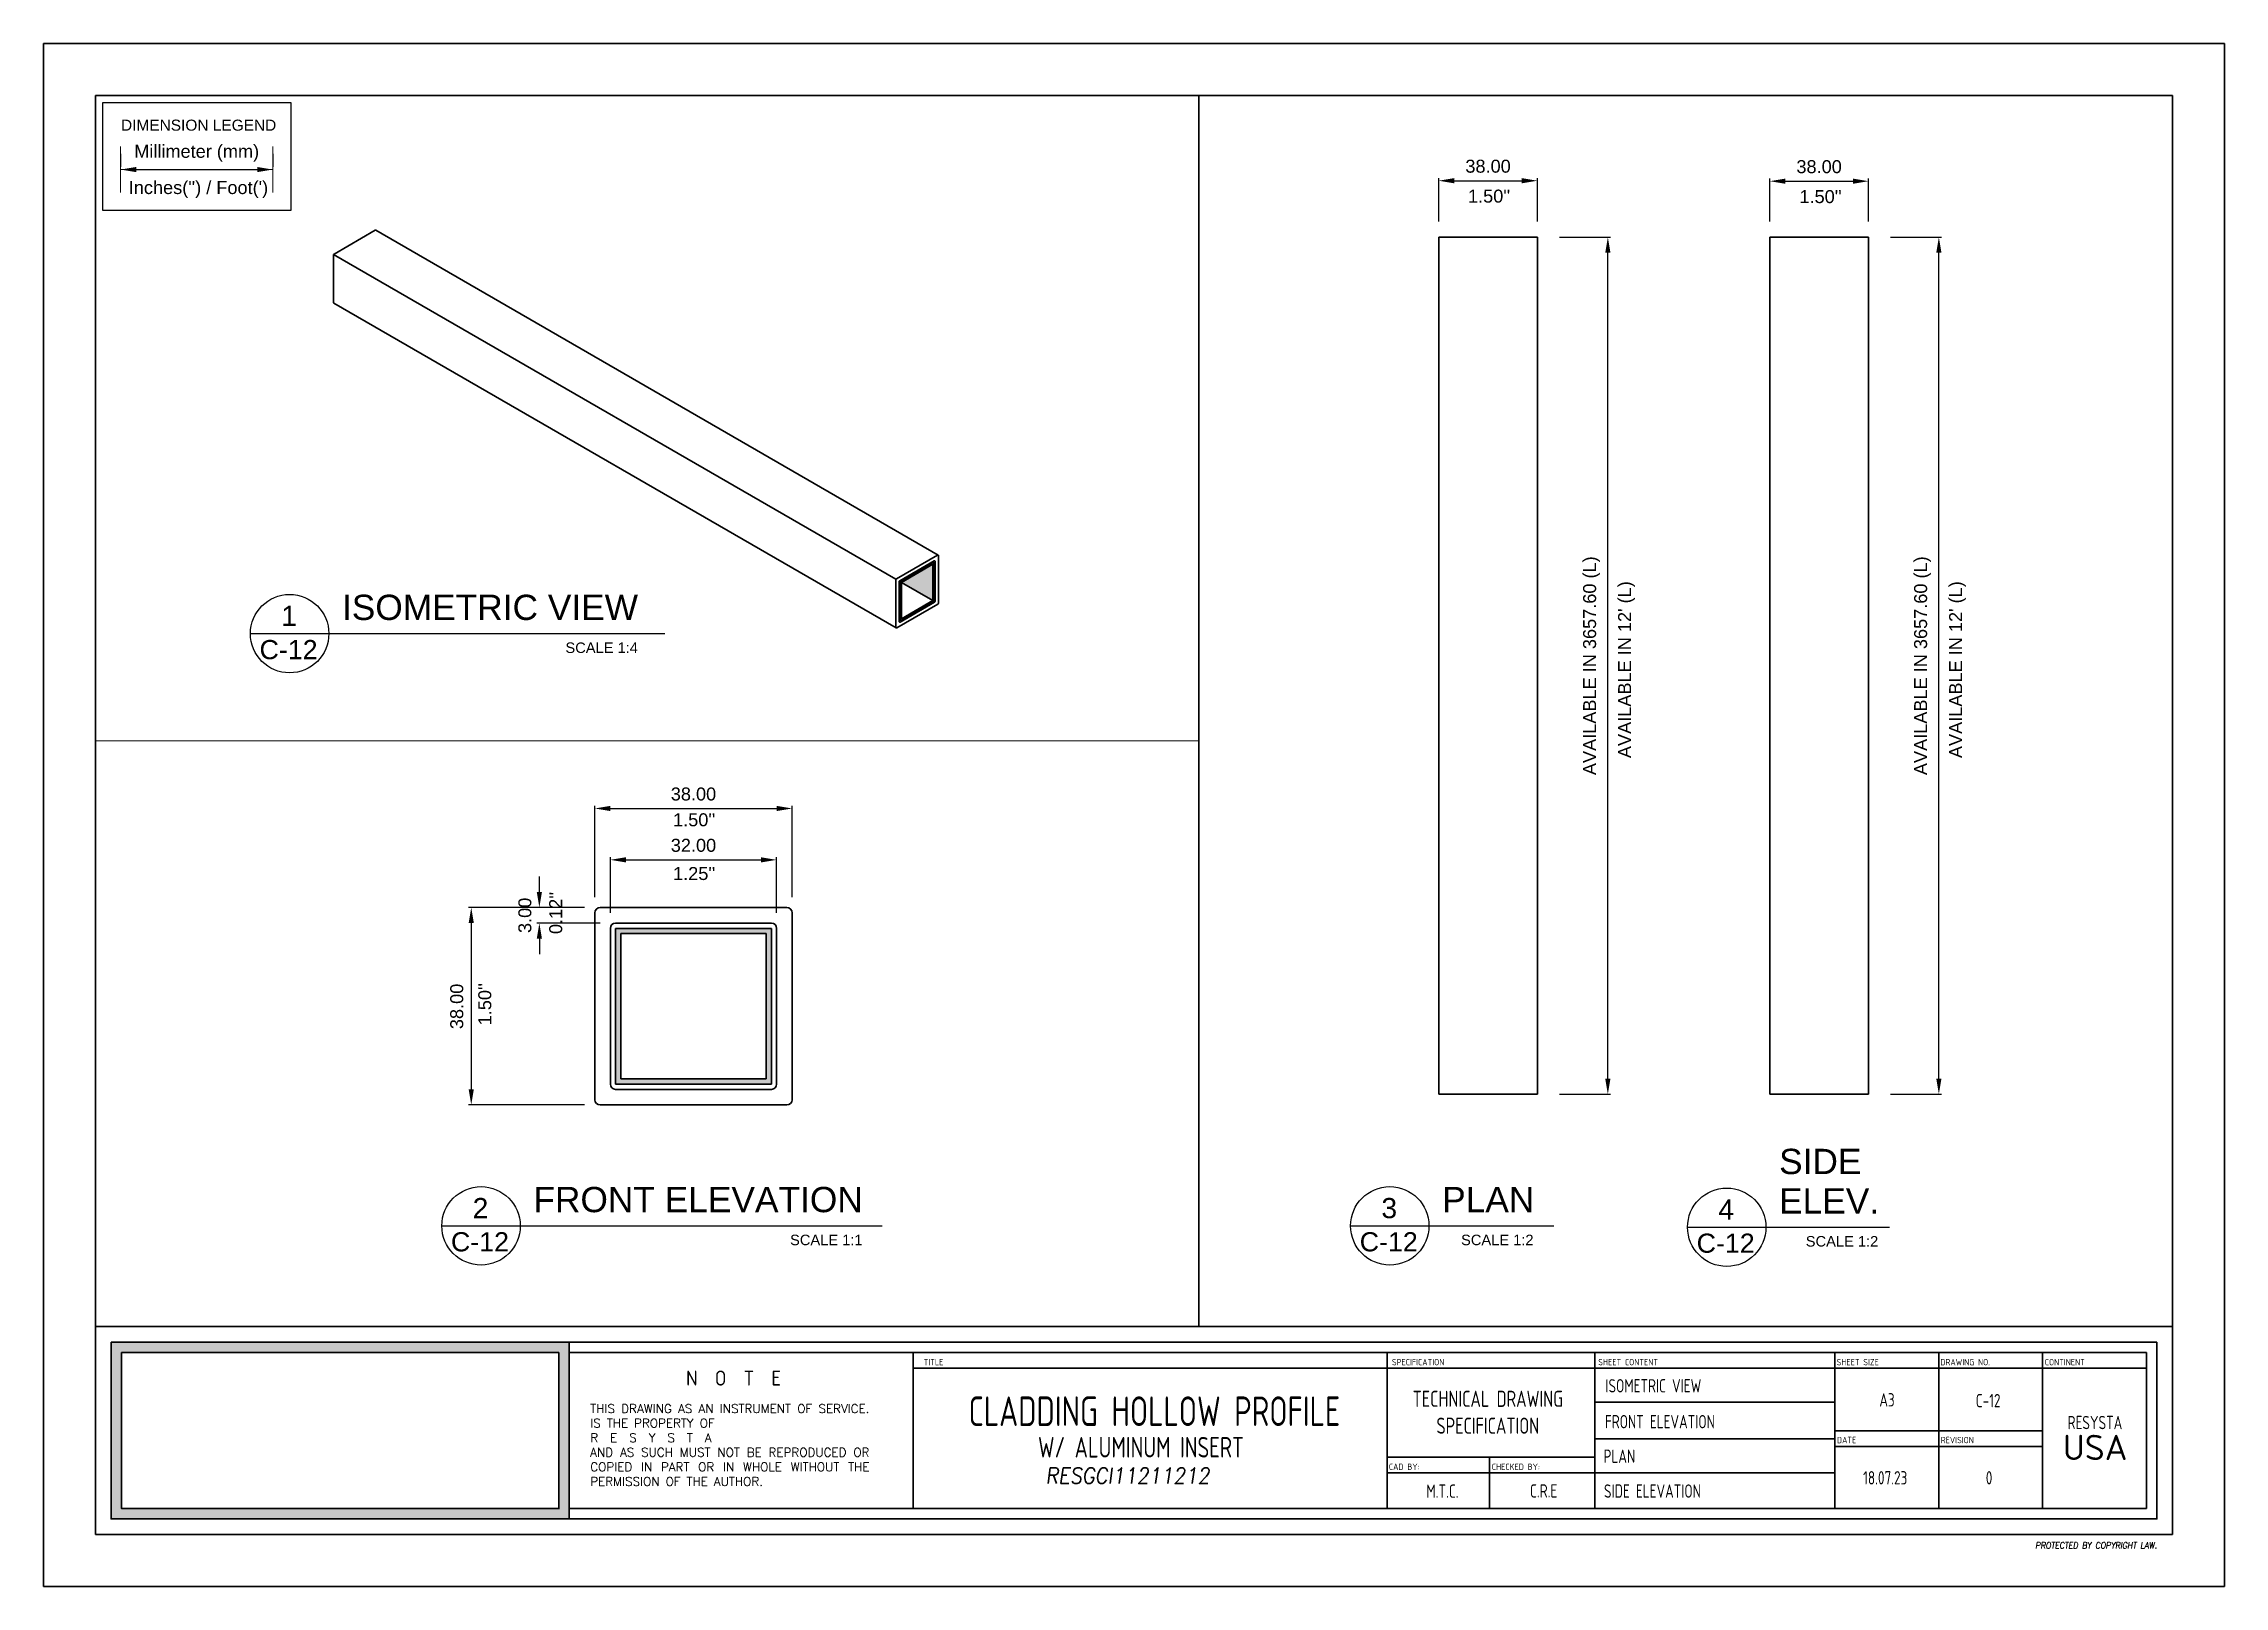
# Paper-space layout 'RESGCI11211212' of a CAD drawing. Header units: millimetres. Extents: x -5 to 415, y -5 to 292.
# The model-space entities are those that its viewports show. They can reach past a viewport. Long polylines and large blocks are cut down to what shows.
import ezdxf

# ---------------------------------------------------------------- set-up
doc = ezdxf.new("R2010")
doc.units = ezdxf.units.MM
doc.layers.add('DIMENSION LEGEND', color=12, linetype='Continuous')
doc.layers.add('Text', color=3, linetype='Continuous', lineweight=13)
doc.layers.add('Wall', color=4, linetype='Continuous', lineweight=30)
doc.styles.add('ARIAL', font='simplex.shx')
doc.styles.get("Standard").update_dxf_attribs({"font": 'arial.ttf'})
doc.styles.add('x2$0$WSA-text', font='romans.shx', dxfattribs={"width": 0.8, "height": 150})
doc.dimstyles.get("Standard").update_dxf_attribs({"dimtxt": 2.5, "dimasz": 3, "dimexe": 0.5, "dimexo": 3, "dimgap": 1.5, "dimtad": 1, "dimzin": 0, "dimdsep": 46, "dimtxsty": 'Standard', "dimcen": 0.09, "dimclrd": 1, "dimclre": 1, "dimclrt": 3, "dimadec": 0, "dimazin": 0, "dimtfac": 1, "dimtix": 1, "dimtofl": 0, "dimtmove": 0, "dimatfit": 3, "dimfxl": 1, "dimtolj": 1, "dimtzin": 0, "dimarcsym": 1})

psp = doc.layouts.new('RESGCI11211212')

# ---------------------------------------------------------------- texts
at = {"color": 3}
for s, height, p in [('ISOMETRIC VIEW', 4.865576, (52.4637, 181.0487)), ('1', 3.8873, (40.767, 179.8946)), ('C-12', 3.69294, (36.585, 173.4999)), ('SCALE 1:4  ', 2.019484, (95.5017, 174.6973)), ('SIDE', 4.86558, (329.2405, 74.3744)), ('FRONT ELEVATION', 4.865576, (89.3295, 67.0391)), ('PLAN', 4.86558, (264.347, 67.0391)), ('ELEV.', 4.86558, (329.2405, 66.7756)), ('2', 3.8873, (77.6328, 65.8851)), ('3', 3.8873, (252.6502, 65.8851)), ('4', 3.8873, (317.5437, 65.6216)), ('C-12', 3.69294, (73.4508, 59.4903)), ('C-12', 3.69294, (248.4682, 59.4903)), ('SCALE 1:1  ', 2.019484, (138.7622, 60.6877)), ('SCALE 1:2  ', 2.019484, (267.9906, 60.6877)), ('C-12', 3.69294, (313.3618, 59.2268)), ('SCALE 1:2  ', 2.019484, (334.3794, 60.4243))]:
    psp.add_text(s, height=height, dxfattribs=at).set_placement(p)
at = {"color": 3, "insert": (390.1241, 21.7467), "char_height": 4.865576, "width": 218.853288, "attachment_point": 5}
psp.add_mtext('{\\fISOCPEUR|b0|i0|c0|p34;USA}', dxfattribs=at)
at = {"layer": 'Text', "style": 'x2$0$WSA-text', "oblique": 8, "width": 0.9}
for s, height, p in [('RESGCI11211212', 3.034554, (187.9859, 14.795)), ('PROTECTED BY COPYRIGHT LAW.', 1.210144, (378.5956, 2.2751))]:
    psp.add_text(s, height=height, dxfattribs=at).set_placement(p)
at = {"layer": 'Text', "attachment_point": 5}
for s, insert, char_height, width, style in [('{\\Fisocp|c0;  TITLE}', (165.6658, 38.1737), 1.2288, 18.306915, 'ARIAL'), ('{\\Fisocp|c0; SPECIFICATION}', (259.3624, 38.1737), 1.2288, 18.306915, 'ARIAL'), ('{\\Fisocp|c0; SHEET CONTENT}', (299.7979, 38.1737), 1.2288, 18.306915, 'ARIAL'), ('{\\Fisocp|c0; SHEET SIZE}', (344.019, 38.1737), 1.2288, 18.306915, 'ARIAL'), ('{\\Fisocp|c0; DRAWING NO.}', (364.7144, 38.1737), 1.2288, 18.306915, 'ARIAL'), ('{\\Fisocp|c0; CONTINENT}', (383.9005, 38.1737), 1.2288, 18.306915, 'ARIAL'), ('{\\Fisocp|c0;  N  O  T  E}', (126.2212, 35.0994), 2.892481, 43.09278, 'ARIAL'), ('{\\Fisocp|c0;ISOMETRIC VIEW}', (305.0219, 33.6173), 2.56727, 88.826886, 'x2$0$WSA-text'), ('\\pxqj;{\\W1;\\C2;THIS DRAWING AS AN INSTRUMENT OF SERVICE. IS THE PROPERTY OF\\P\\C3;R  E  S  Y  S  T  A\\P\\C2;AND AS SUCH MUST NOT BE REPRODUCED OR COPIED IN PART OR IN WHOLE WITHOUT THE PERMISSION OF THE AUTHOR. }', (129.4071, 22.205), 1.6836511, 58.253908, 'x2$0$WSA-text'), ('{\\Fisocp|c0;CLADDING HOLLOW PROFILE}', (208.9243, 28.7152), 5.692757, 196.967959, 'x2$0$WSA-text'), ('{\\Fisocp|c0;TECHNICAL DRAWING SPECIFICATION}', (273.1475, 28.5213), 3.106396, 44.070299, 'x2$0$WSA-text'), ('{\\Fisocp|c0;A3 }', (350.0325, 30.9044), 2.56727, 88.826886, 'x2$0$WSA-text'), ('{\\Fisocp|c0;C-12}', (369.5002, 30.7618), 2.56727, 88.826886, 'x2$0$WSA-text'), ('{\\Fisocp|c0;FRONT ELEVATION}', (306.279, 26.7102), 2.56727, 88.826886, 'x2$0$WSA-text'), ('{\\Fisocp|c0;RESYSTA}', (390.0714, 26.5423), 2.56727, 88.826886, 'x2$0$WSA-text'), ('{\\Fisocp|c0;W/ ALUMINUM INSERT }', (206.327, 21.7867), 3.969912, 137.357958, 'x2$0$WSA-text'), ('{\\Fisocp|c0;PLAN}', (298.4799, 20.0584), 2.56727, 88.826886, 'x2$0$WSA-text'), ('{\\Fisocp|c0; DATE}', (341.8837, 23.1737), 1.2288, 18.306915, 'ARIAL'), ('{\\Fisocp|c0; REVISION}', (363.1983, 23.1737), 1.2288, 18.306915, 'ARIAL'), ('{\\Fisocp|c0; CAD BY:}', (256.6764, 18.0226), 1.2288, 18.306915, 'ARIAL'), ('{\\Fisocp|c0; CHECKED BY:}', (278.1756, 18.0226), 1.2288, 18.306915, 'ARIAL'), ('{\\Fisocp|c0;18.07.23}', (349.6804, 15.9044), 2.56727, 88.826886, 'x2$0$WSA-text'), ('{\\Fisocp|c0;0}', (369.6804, 15.9044), 2.56727, 88.826886, 'x2$0$WSA-text'), ('{\\Fisocp|c0;M.T.C.}', (264.3975, 13.3307), 2.56727, 88.826886, 'x2$0$WSA-text'), ('{\\Fisocp|c0;C.R.E}', (283.8999, 13.3817), 2.56727, 88.826886, 'x2$0$WSA-text'), ('{\\Fisocp|c0;SIDE ELEVATION}', (304.8435, 13.3485), 2.56727, 88.826886, 'x2$0$WSA-text')]:
    psp.add_mtext(s, dxfattribs=dict(at, insert=insert, char_height=char_height, width=width, style=style))
at = {"layer": 'Wall', "color": 5, "insert": (9.9103, 277.3722), "char_height": 2.128107, "width": 31.230696, "attachment_point": 1}
psp.add_mtext('{\\C3;DIMENSION LEGEND}', dxfattribs=at)
at = {"layer": 'Wall', "color": 3, "lineweight": 5, "char_height": 2.5, "attachment_point": 1}
for s, insert, width in [("Inches('') / Foot(')", (11.4068, 265.5473), 28.810895), ("1.50''", (269.3269, 263.8987), 8.849079), ("1.50''", (333.1611, 263.8048), 8.849079), ("1.50''", (116.2298, 143.8341), 8.849079), ("1.25''", (116.2298, 133.4872), 8.849079)]:
    psp.add_mtext(s, dxfattribs=dict(at, insert=insert, width=width))
at = {"layer": 'Wall', "color": 3, "lineweight": 5, "char_height": 2.5, "attachment_point": 1, "rotation": 90}
for s, insert, width in [("\\A1;AVAILABLE IN {\\A0;12' (L)}", (298.24, 154.4541), 67.810464), ("\\A1;AVAILABLE IN {\\A0;12' (L)}", (361.9954, 154.4541), 67.810464), ("0.12''", (92.375, 120.5837), 8.849079), ("1.50''", (78.7151, 103.0141), 8.849079)]:
    psp.add_mtext(s, dxfattribs=dict(at, insert=insert, width=width))

msp = doc.modelspace()

# ---------------------------------------------------------------- blocks, each defined once
blk = doc.blocks.new('*D27')
at = {"layer": 'Defpoints', "color": 0, "transparency": 16777216}
for p in [(282.69, 265.61), (263.69, 254.74), (282.69, 254.74)]:
    blk.add_point(p, dxfattribs=at)
at = {"layer": 'Wall', "color": 1, "lineweight": -2, "transparency": 16777216}
for p, q in [((263.69, 257.74), (263.69, 266.11)), ((266.69, 265.61), (279.69, 265.61)), ((282.69, 257.74), (282.69, 266.11))]:
    blk.add_line(p, q, dxfattribs=at)
at = {"layer": 'Wall', "color": 1, "transparency": 16777216}
for points in [[(266.69, 266.11), (266.69, 265.11), (263.69, 265.61)], [(279.69, 266.11), (279.69, 265.11), (282.69, 265.61)]]:
    blk.add_solid(points, dxfattribs=at)
at = {"layer": 'Wall', "color": 3, "transparency": 16777216, "insert": (273.19, 268.39), "char_height": 2.5, "attachment_point": 5}
blk.add_mtext('\\A1;38.00', dxfattribs=at)
blk = doc.blocks.new('*D28')
at = {"layer": 'Defpoints', "color": 0, "transparency": 16777216}
for p in [(9.83, 267.76), (39.13, 267.76), (39.13, 267.76)]:
    blk.add_point(p, dxfattribs=at)
at = {"layer": 'Wall', "color": 1, "lineweight": -2, "transparency": 16777216}
for p, q in [((9.83, 270.76), (9.83, 268.26)), ((39.13, 270.76), (39.13, 268.26)), ((12.83, 267.76), (36.13, 267.76))]:
    blk.add_line(p, q, dxfattribs=at)
at = {"layer": 'Wall', "color": 1, "transparency": 16777216}
for points in [[(12.83, 268.26), (12.83, 267.26), (9.83, 267.76)], [(36.13, 268.26), (36.13, 267.26), (39.13, 267.76)]]:
    blk.add_solid(points, dxfattribs=at)
at = {"layer": 'Wall', "color": 3, "lineweight": 5, "transparency": 16777216, "insert": (24.48, 270.9), "char_height": 2.5, "attachment_point": 5}
blk.add_mtext('\\A1;Millimeter (mm)', dxfattribs=at)
blk = doc.blocks.new('*D45')
at = {"layer": 'Defpoints', "color": 0, "transparency": 16777216}
for p in [(346.45, 265.52), (327.45, 254.74), (346.45, 254.74)]:
    blk.add_point(p, dxfattribs=at)
at = {"layer": 'Wall', "color": 1, "lineweight": -2, "transparency": 16777216}
for p, q in [((327.45, 257.74), (327.45, 266.02)), ((330.45, 265.52), (343.45, 265.52)), ((346.45, 257.74), (346.45, 266.02))]:
    blk.add_line(p, q, dxfattribs=at)
at = {"layer": 'Wall', "color": 1, "transparency": 16777216}
for points in [[(330.45, 266.02), (330.45, 265.02), (327.45, 265.52)], [(343.45, 266.02), (343.45, 265.02), (346.45, 265.52)]]:
    blk.add_solid(points, dxfattribs=at)
at = {"layer": 'Wall', "color": 3, "transparency": 16777216, "insert": (336.95, 268.3), "char_height": 2.5, "attachment_point": 5}
blk.add_mtext('\\A1;38.00', dxfattribs=at)
blk = doc.blocks.new('*D47')
at = {"layer": 'Defpoints', "color": 0, "transparency": 16777216}
for p in [(139.16, 144.76), (101.16, 124.68), (139.16, 124.68)]:
    blk.add_point(p, dxfattribs=at)
at = {"layer": 'Wall', "color": 1, "lineweight": -2, "transparency": 16777216}
for p, q in [((101.16, 127.68), (101.16, 145.26)), ((104.16, 144.76), (136.16, 144.76)), ((139.16, 127.68), (139.16, 145.26))]:
    blk.add_line(p, q, dxfattribs=at)
at = {"layer": 'Wall', "color": 1, "transparency": 16777216}
for points in [[(104.16, 145.26), (104.16, 144.26), (101.16, 144.76)], [(136.16, 145.26), (136.16, 144.26), (139.16, 144.76)]]:
    blk.add_solid(points, dxfattribs=at)
at = {"layer": 'Wall', "color": 3, "transparency": 16777216, "insert": (120.16, 147.53), "char_height": 2.5, "attachment_point": 5}
blk.add_mtext('\\A1;38.00', dxfattribs=at)
blk = doc.blocks.new('*D48')
at = {"layer": 'Defpoints', "color": 0, "transparency": 16777216}
for p in [(102.16, 125.68), (77.36, 87.68), (102.16, 87.68)]:
    blk.add_point(p, dxfattribs=at)
at = {"layer": 'Wall', "color": 1, "lineweight": -2, "transparency": 16777216}
for p, q in [((99.16, 125.68), (76.86, 125.68)), ((77.36, 122.68), (77.36, 90.68)), ((99.16, 87.68), (76.86, 87.68))]:
    blk.add_line(p, q, dxfattribs=at)
at = {"layer": 'Wall', "color": 1, "transparency": 16777216}
for points in [[(76.86, 122.68), (77.86, 122.68), (77.36, 125.68)], [(76.86, 90.68), (77.86, 90.68), (77.36, 87.68)]]:
    blk.add_solid(points, dxfattribs=at)
at = {"layer": 'Wall', "color": 3, "transparency": 16777216, "insert": (74.58, 106.65), "char_height": 2.5, "attachment_point": 5, "rotation": 90}
blk.add_mtext('\\A1;38.00', dxfattribs=at)
blk = doc.blocks.new('*D50')
at = {"layer": 'Defpoints', "color": 0, "transparency": 16777216}
for p in [(90.48, 122.68), (102.16, 125.68), (105.16, 122.68)]:
    blk.add_point(p, dxfattribs=at)
at = {"layer": 'Wall', "color": 1, "lineweight": -2, "transparency": 16777216}
for p, q in [((90.48, 128.68), (90.48, 131.68)), ((99.16, 125.68), (89.98, 125.68)), ((102.16, 122.68), (89.98, 122.68)), ((90.48, 119.68), (90.48, 116.68))]:
    blk.add_line(p, q, dxfattribs=at)
at = {"layer": 'Wall', "color": 1, "transparency": 16777216}
for points in [[(89.98, 128.68), (90.98, 128.68), (90.48, 125.68)], [(89.98, 119.68), (90.98, 119.68), (90.48, 122.68)]]:
    blk.add_solid(points, dxfattribs=at)
at = {"layer": 'Wall', "color": 3, "transparency": 16777216, "insert": (87.7, 124.18), "char_height": 2.5, "attachment_point": 5, "rotation": 90}
blk.add_mtext('\\A1;3.00', dxfattribs=at)
blk = doc.blocks.new('*D52')
at = {"layer": 'Defpoints', "color": 0, "transparency": 16777216}
for p in [(136.16, 134.87), (104.16, 121.68), (136.16, 121.68)]:
    blk.add_point(p, dxfattribs=at)
at = {"layer": 'Wall', "color": 1, "lineweight": -2, "transparency": 16777216}
for p, q in [((104.16, 124.68), (104.16, 135.37)), ((107.16, 134.87), (133.16, 134.87)), ((136.16, 124.68), (136.16, 135.37))]:
    blk.add_line(p, q, dxfattribs=at)
at = {"layer": 'Wall', "color": 1, "transparency": 16777216}
for points in [[(107.16, 135.37), (107.16, 134.37), (104.16, 134.87)], [(133.16, 135.37), (133.16, 134.37), (136.16, 134.87)]]:
    blk.add_solid(points, dxfattribs=at)
at = {"layer": 'Wall', "color": 3, "transparency": 16777216, "insert": (120.16, 137.65), "char_height": 2.5, "attachment_point": 5}
blk.add_mtext('\\A1;32.00', dxfattribs=at)
blk = doc.blocks.new('*D53')
at = {"layer": 'Defpoints', "color": 0, "transparency": 16777216}
for p in [(283.94, 254.74), (296.26, 254.74), (283.94, 89.74)]:
    blk.add_point(p, dxfattribs=at)
at = {"layer": 'Wall', "color": 1, "lineweight": -2, "transparency": 16777216}
for p, q in [((286.94, 254.74), (296.76, 254.74)), ((296.26, 92.74), (296.26, 251.74)), ((286.94, 89.74), (296.76, 89.74))]:
    blk.add_line(p, q, dxfattribs=at)
at = {"layer": 'Wall', "color": 1, "transparency": 16777216}
for points in [[(295.76, 251.74), (296.76, 251.74), (296.26, 254.74)], [(295.76, 92.74), (296.76, 92.74), (296.26, 89.74)]]:
    blk.add_solid(points, dxfattribs=at)
at = {"layer": 'Wall', "color": 3, "transparency": 16777216, "insert": (293.12, 172.24), "char_height": 2.5, "attachment_point": 5, "rotation": 90}
blk.add_mtext('\\A1;AVAILABLE IN 3657.60 (L)', dxfattribs=at)
blk = doc.blocks.new('*D55')
at = {"layer": 'Defpoints', "color": 0, "transparency": 16777216}
for p in [(347.69, 254.74), (360.01, 254.74), (347.69, 89.74)]:
    blk.add_point(p, dxfattribs=at)
at = {"layer": 'Wall', "color": 1, "lineweight": -2, "transparency": 16777216}
for p, q in [((350.69, 254.74), (360.51, 254.74)), ((360.01, 92.74), (360.01, 251.74)), ((350.69, 89.74), (360.51, 89.74))]:
    blk.add_line(p, q, dxfattribs=at)
at = {"layer": 'Wall', "color": 1, "transparency": 16777216}
for points in [[(359.51, 251.74), (360.51, 251.74), (360.01, 254.74)], [(359.51, 92.74), (360.51, 92.74), (360.01, 89.74)]]:
    blk.add_solid(points, dxfattribs=at)
at = {"layer": 'Wall', "color": 3, "transparency": 16777216, "insert": (356.87, 172.24), "char_height": 2.5, "attachment_point": 5, "rotation": 90}
blk.add_mtext('\\A1;AVAILABLE IN 3657.60 (L)', dxfattribs=at)

# ---------------------------------------------------------------- dimensions: what is measured, and where the dimension line sits
at = {"layer": 'Wall', "color": 1, "lineweight": 5}
dim = psp.add_linear_dim(base=(39.1268, 267.7597), p1=(9.8292, 267.7597), p2=(39.1268, 267.7597), text='Millimeter (mm)', dimstyle='Standard', override={"dimpost": '\\X'}, dxfattribs=at)
dim.commit()
dim.dimension.update_dxf_attribs({"geometry": '*D28', "text_midpoint": (24.478, 270.8985)})
at = {"layer": 'Wall', "color": 2}
for base, p1, p2, picture, middle in [((282.69, 265.6132), (263.69, 254.7398), (282.69, 254.7398), '*D27', (273.19, 268.3905)), ((346.4454, 265.5192), (327.4454, 254.7398), (346.4454, 254.7398), '*D45', (336.9454, 268.2965))]:
    dim = psp.add_linear_dim(base=base, p1=p1, p2=p2, dimstyle='Standard', override={"dimlfac": -2, "dimpost": '\\X'}, dxfattribs=at)
    dim.commit()
    dim.dimension.update_dxf_attribs({"geometry": picture, "text_midpoint": middle})
for base, p1, p2, picture, middle in [((296.2556, 254.7398), (283.9393, 89.7398), (283.9393, 254.7398), '*D53', (296.2556, 172.2398)), ((360.0111, 254.7398), (347.6947, 89.7398), (347.6947, 254.7398), '*D55', (360.0111, 172.2398))]:
    dim = psp.add_linear_dim(base=base, p1=p1, p2=p2, angle=90, text='AVAILABLE IN 3657.60 (L)', dimstyle='Standard', override={"dimlfac": -2, "dimpost": '\\X'}, dxfattribs=at)
    dim.commit()
    dim.dimension.update_dxf_attribs({"geometry": picture, "text_midpoint": middle, "dimtype": 160})
at = {"layer": 'Wall'}
dim = psp.add_linear_dim(base=(139.1637, 144.755), p1=(101.1637, 124.6815), p2=(139.1637, 124.6815), dimstyle='Standard', override={"dimlfac": -1, "dimpost": '\\X'}, dxfattribs=at)
dim.commit()
dim.dimension.update_dxf_attribs({"geometry": '*D47', "text_midpoint": (120.1637, 144.755), "dimtype": 160})
dim = psp.add_linear_dim(base=(136.1637, 134.8691), p1=(104.1637, 121.6815), p2=(136.1637, 121.6815), dimstyle='Standard', override={"dimlfac": -1, "dimpost": '\\X'}, dxfattribs=at)
dim.commit()
dim.dimension.update_dxf_attribs({"geometry": '*D52', "text_midpoint": (120.1637, 137.6464)})
dim = psp.add_linear_dim(base=(90.4764, 122.6815), p1=(102.1637, 125.6815), p2=(105.1637, 122.6815), angle=90, dimstyle='Standard', override={"dimlfac": -1, "dimpost": '\\X'}, dxfattribs=at)
dim.commit()
dim.dimension.update_dxf_attribs({"geometry": '*D50', "text_midpoint": (87.6991, 124.1815)})
dim = psp.add_linear_dim(base=(77.359, 87.6815), p1=(102.1637, 125.6815), p2=(102.1637, 87.6815), angle=90, dimstyle='Standard', override={"dimlfac": -1, "dimpost": '\\X'}, dxfattribs=at)
dim.commit()
dim.dimension.update_dxf_attribs({"geometry": '*D48', "text_midpoint": (77.359, 106.648), "dimtype": 160})

# ---------------------------------------------------------------- hatches: boundary and pattern name
at = {"layer": 'Wall'}
h = msp.add_hatch(color=2, dxfattribs=at)
h.dxf.hatch_style = 1
h.paths.add_polyline_path([(5684.11, -6116.83), (5654.11, -6116.83), (5654.11, -6146.83), (5684.11, -6146.83)])
h.paths.add_polyline_path([(5683.11, -6117.83), (5683.11, -6145.83), (5655.11, -6145.83), (5655.11, -6117.83)], flags=16)
h = msp.add_hatch(color=2, dxfattribs=at)
h.dxf.hatch_style = 1
h.paths.add_polyline_path([(6388.87, -6280.96), (6362.89, -6295.96), (6362.89, -6310.96), (6363.76, -6310.46), (6363.76, -6296.46), (6388, -6282.46), (6388, -6296.46), (6388.87, -6295.96)])
h = msp.add_hatch(color=2, dxfattribs=at)
h.dxf.hatch_style = 1
h.paths.add_polyline_path([(6388, -6282.46), (6363.76, -6296.46), (6388, -6310.46)])
h = msp.add_hatch(color=2, dxfattribs=at)
h.dxf.hatch_style = 1
h.paths.add_polyline_path([(6388.87, -6295.96), (6388, -6296.46), (6388, -6310.46), (6363.76, -6324.46), (6363.76, -6310.46), (6362.89, -6310.96), (6362.89, -6325.96), (6388.87, -6310.96)])

# ---------------------------------------------------------------- linework, layer by layer
for p, q in [((6908.7, -6040.46), (6908.7, -5710.46)), ((6908.7, -5710.46), (6946.7, -5710.46)), ((6946.7, -6040.46), (6946.7, -5710.46)), ((7036.21, -5710.46), (7074.21, -5710.46)), ((7036.21, -6040.46), (7036.21, -5710.46)), ((7074.21, -6040.46), (7074.21, -5710.46)), ((5958.44, -6025.32), (5926.78, -6043.59)), ((6392.08, -6275.39), (5958.94, -6025.32)), ((6908.7, -6040.46), (6946.7, -6040.46)), ((7036.21, -6040.46), (7074.21, -6040.46)), ((5926.28, -6044.46), (5926.28, -6081.02)), ((6359.42, -6293.96), (5926.41, -6043.96)), ((6359.67, -6331.53), (5926.53, -6081.45)), ((5650.11, -6149.83), (5650.11, -6113.83)), ((5651.11, -6112.83), (5687.11, -6112.83)), ((5688.11, -6113.83), (5688.11, -6149.83)), ((5653.11, -6146.83), (5653.11, -6116.83)), ((5654.11, -6115.83), (5684.11, -6115.83)), ((5654.11, -6116.83), (5684.11, -6116.83)), ((5654.11, -6146.83), (5654.11, -6116.83)), ((5655.11, -6117.83), (5683.11, -6117.83)), ((5655.11, -6145.83), (5655.11, -6117.83)), ((5683.11, -6117.83), (5683.11, -6145.83)), ((5684.11, -6116.83), (5684.11, -6146.83)), ((5685.11, -6116.83), (5685.11, -6146.83)), ((5684.11, -6146.83), (5654.11, -6146.83)), ((5684.11, -6147.83), (5654.11, -6147.83)), ((5683.11, -6145.83), (5655.11, -6145.83)), ((5687.11, -6150.83), (5651.11, -6150.83)), ((6391.58, -6275.39), (6359.92, -6293.67)), ((6392.33, -6312.38), (6392.33, -6275.83)), ((6362.52, -6295.17), (6388.99, -6279.89)), ((6362.89, -6295.96), (6388.87, -6280.96)), ((6363.76, -6296.46), (6388, -6282.46)), ((6388, -6282.46), (6388, -6310.46)), ((6388.87, -6280.96), (6388.87, -6310.96)), ((6389.74, -6280.33), (6389.74, -6310.88)), ((6359.42, -6294.54), (6359.42, -6331.09)), ((6362.02, -6326.59), (6362.02, -6296.04)), ((6362.89, -6325.96), (6362.89, -6295.96)), ((6363.76, -6296.46), (6363.76, -6324.46)), ((6388, -6310.46), (6363.76, -6296.46)), ((6389.24, -6311.75), (6362.77, -6327.03)), ((6362.89, -6325.96), (6388.87, -6310.96)), ((6363.76, -6324.46), (6388, -6310.46)), ((6360.17, -6331.53), (6391.83, -6313.25))]:
    msp.add_line(p, q, dxfattribs=at)
for centre, radius, start, end in [((5958.69, -6025.75), 0.5, 60, 120), ((5927.28, -6044.46), 1, 120, 180), ((5926.78, -6081.02), 0.5, 180, 240), ((5651.11, -6113.83), 1, 90, 180), ((5687.11, -6113.83), 1, 0, 90), ((5654.11, -6116.83), 1, 90, 180), ((5684.11, -6116.83), 1, 0, 90), ((5654.11, -6146.83), 1, 180, 270), ((5684.11, -6146.83), 1, 270, 0), ((5651.11, -6149.83), 1, 180, 270), ((5687.11, -6149.83), 1, 270, 0), ((6391.83, -6275.83), 0.5, 0, 120), ((6389.24, -6280.33), 0.5, 0, 120), ((6360.42, -6294.54), 1, 120, 180), ((6363.02, -6296.04), 1, 120, 180), ((6388.74, -6310.88), 1, 300, 0), ((6391.33, -6312.38), 1, 300, 0), ((6362.52, -6326.59), 0.5, 180, 300), ((6359.92, -6331.09), 0.5, 180, 300)]:
    msp.add_arc(centre, radius, start, end, dxfattribs=at)

# ---------------------------------------------------------------- hatches: boundary and pattern name
at = {"layer": 'Wall', "transparency": 33554636}
h = psp.add_hatch(color=3, dxfattribs=at)
h.dxf.hatch_style = 1
h.paths.add_polyline_path([(8.0005, 42.0032), (8.0005, 8.0032), (96.2317, 8.0032), (96.2317, 42.0032)])
h.paths.add_polyline_path([(94.2317, 40.0032), (94.2317, 10.0032), (10.0005, 10.0032), (10.0005, 40.0032)], flags=16)

# ---------------------------------------------------------------- linework, layer by layer
at = {"color": 1}
for p, q in [((34.8318, 178.4145), (114.6654, 178.4145)), ((71.6976, 64.4049), (156.5067, 64.4049)), ((246.715, 64.4049), (285.8663, 64.4049)), ((311.6086, 64.1414), (350.5215, 64.1414))]:
    psp.add_line(p, q, dxfattribs=at)
for centre in [(42.3796, 178.4145), (79.2454, 64.4049), (254.2629, 64.4049), (319.1564, 64.1414)]:
    psp.add_circle(centre, 7.5478, dxfattribs=at)
at = {"layer": 'DIMENSION LEGEND', "color": 20}
psp.add_lwpolyline([(6.4057, 280.6704), (42.6134, 280.6704), (42.6134, 259.8852), (6.4057, 259.8852)], close=True, dxfattribs=at)
at = {"layer": 'Wall', "color": 5}
for p, q in [((217.5005, 45.0032), (217.5005, 282.0032)), ((402.0005, 42.0032), (8.0005, 42.0032)), ((402.0005, 42.0032), (8.0005, 42.0032))]:
    psp.add_line(p, q, dxfattribs=at)
at = {"layer": 'Wall', "color": 1, "lineweight": 5}
for p, q in [((9.8292, 263.3312), (9.8292, 272.1882)), ((39.1268, 263.3312), (39.1268, 272.1882)), ((9.8292, 267.7597), (39.1268, 267.7597))]:
    psp.add_line(p, q, dxfattribs=at)
at = {"layer": 'Wall', "color": 1}
for p, q in [((405.0005, 45.0032), (5.0005, 45.0032)), ((340.0005, 37.0032), (162.4817, 37.0032)), ((400.0005, 37.0032), (340.0005, 37.0032)), ((293.7505, 30.4712), (340.0005, 30.4712)), ((293.7505, 23.3841), (340.0005, 23.3841)), ((340.0005, 21.9196), (380.0005, 21.9196)), ((253.7505, 16.8521), (293.7505, 16.8521)), ((293.7505, 16.8521), (340.0005, 16.8521))]:
    psp.add_line(p, q, dxfattribs=at)
at = {"layer": 'Wall'}
for p, q in [((96.2317, 8.0032), (96.2317, 42.0032)), ((94.2317, 9.8932), (94.2317, 40.0032)), ((162.4817, 9.8932), (162.4817, 39.8932)), ((253.7505, 10.0032), (253.7505, 40.0032)), ((293.7505, 10.0032), (293.7505, 40.0032)), ((340.0005, 40.0032), (340.0005, 10.0032)), ((360.0005, 40.0032), (360.0005, 10.0032)), ((380.0005, 40.0032), (380.0005, 10.0032)), ((340.0005, 24.9196), (380.0005, 24.9196)), ((253.7505, 19.8521), (293.7505, 19.8521)), ((273.4806, 19.8521), (273.4806, 10.0032))]:
    psp.add_line(p, q, dxfattribs=at)
at = {"layer": 'Wall', "color": 4}
for p, q in [((94.2317, 40.0032), (10.0005, 40.0032)), ((400.0005, 40.0032), (96.2317, 40.0032))]:
    psp.add_line(p, q, dxfattribs=at)
at = {"layer": 'Wall', "color": 5}
for points in [[(-4.9995, 292.0032), (415.0005, 292.0032), (415.0005, -4.9968), (-4.9995, -4.9968), (-4.9995, 292.0032)], [(402.0005, 42.0032), (402.0005, 8.0032), (8.0005, 8.0032), (8.0005, 42.0032)]]:
    psp.add_lwpolyline(points, dxfattribs=at)
at = {"layer": 'Wall', "color": 1}
psp.add_lwpolyline([(5.0005, 282.0032), (405.0005, 282.0032), (405.0005, 5.0032), (5.0005, 5.0032)], close=True, dxfattribs=at)
at = {"layer": 'Wall', "color": 5}
psp.add_lwpolyline([(5.0005, 282.0032), (405.0005, 282.0032), (405.0005, 45.0032), (5.0005, 45.0032)], close=True, dxfattribs=at)
at = {"layer": 'Wall', "color": 4}
for points in [[(94.2317, 10.0032), (10.0005, 10.0032), (10.0005, 40.0032)], [(400.0005, 40.0032), (400.0005, 10.0032), (96.2317, 10.0032)]]:
    psp.add_lwpolyline(points, dxfattribs=at)

psp.set_redraw_order([(e.dxf.handle, doc.entitydb.next_handle()) for e in psp.query("TEXT MTEXT ATTDEF DIMENSION ARC_DIMENSION")])  # texts and dimensions are drawn at this point

# ---------------------------------------------------------------- viewports
at = {"layer": 'Wall', "color": 5}
psp.add_viewport(center=(111.2505, 219.8962), size=(212.5, 124.213962), view_center_point=(6167.9741, -6169.9807), view_height=496.855848, dxfattribs=at)
for center, size, view_center_point, view_height, status in [((311.2505, 163.5032), (187.5, 237), (7003.8247, -5892.936), 474, 3), ((111.2505, 101.3962), (212.5, 112.786038), (5660.1963, -6137.1179), 112.786037, 4)]:
    psp.add_viewport(center=center, size=size, view_center_point=view_center_point, view_height=view_height, status=status, dxfattribs=at)

doc.saveas('drawing.dxf')
